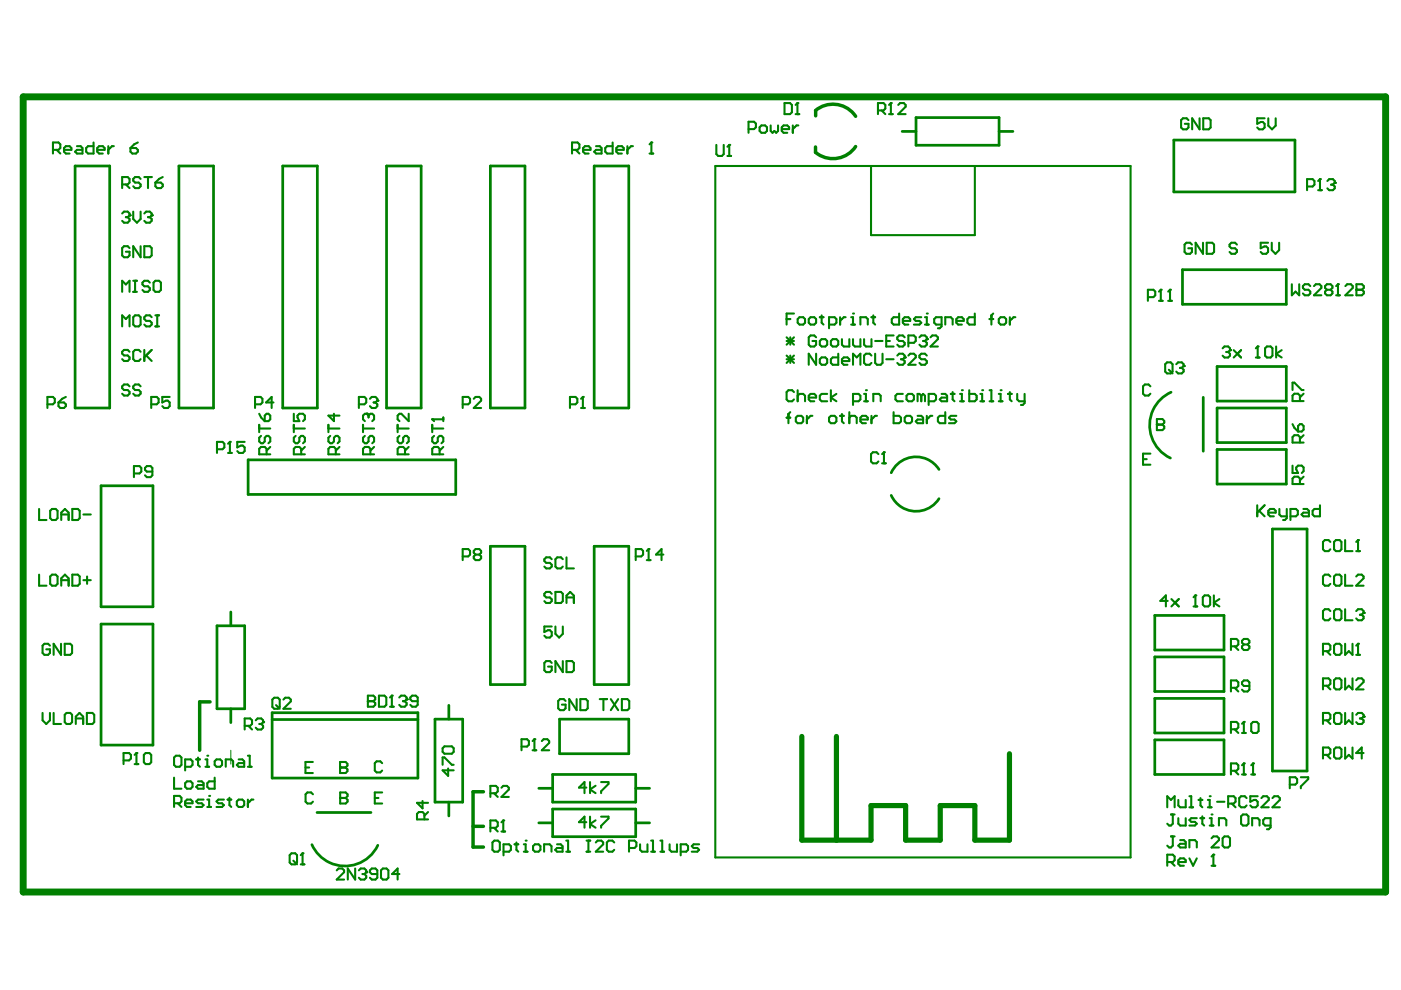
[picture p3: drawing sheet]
<svg xmlns="http://www.w3.org/2000/svg" width="297mm" height="210mm" viewBox="0 0 297 210" stroke-linecap="round" stroke-linejoin="round" font-family="sans-serif">
<path d="M4.9 20.5h288.9v168.6h-288.9z" fill="none" stroke="#008000" stroke-width="1.5"/>
<path d="M172.9 31.2v1.1M172.9 23.5v1.1M44.5 148.8h-2.2v10.3M100.3 175.2h2.2M102.5 167.9h-2.2v11.7h2.2" fill="none" stroke="#008000" stroke-width=".73"/>
<path d="M48.9 159.1v2.9" fill="none" stroke="#008000" stroke-width=".21"/>
<g fill="none" stroke="#008000" stroke-width=".58">
<path d="M15.9 35.2h7.4v51.3h-7.4zM37.9 35.2h7.4v51.3h-7.4zM59.9 35.2h7.4v51.3h-7.4zM82 35.2h7.3v51.3h-7.3zM104 35.2h7.3v51.3h-7.3zM126 35.2h7.3v51.3h-7.3zM191.3 27.9h2.9M194.2 24.9h17.6v5.9h-17.6zM211.8 27.9h3M248.9 29.7h25.7v11h-25.7zM250.7 57.2h22v7.3h-22zM258 77.7h14.7v7.3h-14.7z"/>
<path d="M52.6 97.5h44v7.3h-44zM255.1 84.2v11.5M258 86.5h14.7v7.3h-14.7zM258 95.3h14.7v7.3h-14.7zM21.4 103h11v25.7h-11zM104 115.8h7.3v29.3h-7.3zM126 115.8h7.3v29.3h-7.3zM269.8 112.2h7.3v51.3h-7.3zM21.4 132.3h11v25.7h-11zM46 132.7h5.9v17.6h-5.9zM48.9 129.8v2.9M244.8 130.5h14.7v7.3h-14.7z"/>
<path d="M244.8 139.3h14.7v7.3h-14.7zM48.9 150.3v2.9M57.7 151.1h30.9v13.9h-30.9zM57.7 152.6h30.9M92.2 152.5h5.9v17.6h-5.9zM95.2 149.5v3M118.6 152.5h14.7v7.3h-14.7zM244.8 148.1h14.7v7.3h-14.7zM244.8 156.9h14.7v7.3h-14.7zM67.2 172.3h11.5M95.2 170.1v2.9M114.2 174.5h3"/>
<path d="M114.2 167.1h3M117.2 164.2h17.6v5.9h-17.6zM117.2 171.5h17.6v5.9h-17.6zM134.8 174.5h2.9M134.8 167.1h2.9"/>
</g>
<path d="M151.7 35.2h88v146.6h-88zM184.7 35.2v14.7h22v-14.7M76.1 85.7h1.2l.4-.4v-.7l-.4-.4h-1.2v2.3M78.4 84.6l.4-.4h.8l.4 .4v.3" fill="none" stroke="#008000" stroke-width=".44"/>
<path d="M170 156.1v22h14.7v-7.3h7.3v7.3h7.3v-7.3h7.4v7.3h7.3v-18.3M177.3 156.1v22" fill="none" stroke="#008000" stroke-width="1.1"/>
<circle cx="80" cy="84.9" r=".22" fill="#008000"/>
<path d="M247 77.2l.4-.4h.8l.4 .4v1.6l-.4 .4h-.8l-.4-.4zM247.8 78.4l.8 .8M249.4 77.2l.4-.4h.8l.4 .4v.4M79.2 85.3h.4M79.6 85.3l.4 .4v.4l-.4 .4h-.8l-.4-.4M80 84.9l-.4 .4" fill="none" stroke="#008000" stroke-width=".44"/>
<circle cx="251" cy="77.6" r=".22" fill="#008000"/>
<path d="M250.2 78h.4M250.6 78l.4 .4v.4l-.4 .4h-.8l-.4-.4M251 77.6l-.4 .4M64.8 162.7h.7M66.3 161.6h-1.5v2.3h1.5M66.4 168.4l-.4-.4h-.8l-.4 .4v1.6l.4 .4h.8l.4-.4M72.1 161.6v2.3h1.2l.4-.4v-.4l-.4-.4h-1.2" fill="none" stroke="#008000" stroke-width=".44"/>
<circle cx="72.1" cy="162.7" r=".22" fill="#008000"/>
<path d="M72.1 161.6h1.2l.4 .3v.4l-.4 .4h-1.2M72.1 168v2.4h1.2l.4-.4v-.4l-.4-.4h-1.2" fill="none" stroke="#008000" stroke-width=".44"/>
<circle cx="72.1" cy="169.2" r=".22" fill="#008000"/>
<path d="M77 90.1v1.5M77 90.9h2.3M77.4 92.4l-.4 .4v.8l.4 .4h.3l.4-.4v-.8l.4-.4h.4l.4 .4v.8l-.4 .4M77.7 87.7h-.3l-.4 .4v.8l.4 .4M78.5 96.3v-1.1l-.4-.4h-.7l-.4 .4v1.1h2.3M79.3 94.8l-.8 .7M72.1 168h1.2l.4 .4v.4l-.4 .4h-1.2" fill="none" stroke="#008000" stroke-width=".44"/>
<circle cx="77.7" cy="87.7" r=".22" fill="#008000"/>
<g fill="none" stroke="#008000" stroke-width=".44">
<path d="M10.1 85.7h1.1l.4-.4v-.7l-.4-.4h-1.1v2.3M12.4 85.3h1.2l.4 .4v.4l-.4 .4h-.8l-.4-.4zM14 84.2l-.8 .4-.8 .7M32.1 85.7h1.1l.4-.4v-.7l-.4-.4h-1.1v2.3M36 84.2h-1.6v1.1l.8-.4h.4l.4 .4v.8l-.4 .4h-.8l-.4-.4M77.7 87.7l.4 .4M78.1 88.1v.4M78.1 88.1l.4-.4h.4l.4 .4v.8l-.4 .4M120.8 85.7h1.2l.4-.4v-.7l-.4-.4h-1.2v2.3M123.2 86.5h.8M123.6 84.2v2.3M243.9 81.9l-.4-.4h-.8l-.4 .4v1.6l.4 .4h.8l.4-.4"/>
<path d="M8.3 107.9v2.4h1.6M11 107.9h.8l.4 .4v1.6l-.4 .4h-.8l-.4-.4v-1.6zM13 110.3v-1.6l.8-.8 .8 .8v1.6M13 109.1h1.6M15.3 107.9h1.2l.4 .4v1.6l-.4 .4h-1.2zM17.7 109.1h1.5M10.6 136.9l-.4-.4h-.8l-.4 .4v1.6l.4 .3h.8l.4-.3v-.8h-.8M12.9 136.5v2.3l-1.5-2.3v2.3M13.7 136.5h1.2l.4 .4v1.6l-.4 .3h-1.2zM117 125.9l-.4-.4h-.8l-.4 .4v.4l.4 .4h.8l.4 .4v.4l-.4 .3h-.8l-.4-.3M117.8 125.5h1.1l.4 .4v1.6l-.4 .3h-1.1zM120.1 126.7h1.6"/>
<path d="M120.1 127.8v-1.5l.8-.8 .8 .8v1.5M57.7 148.3l.4-.4h.8l.4 .4v1.6l-.4 .4h-.8l-.4-.4zM58.5 149.5l.8 .8M60.1 148.3l.4-.4h.8l.4 .4v.4l-1.6 1.6h1.6M119.9 148.6l-.4-.4h-.8l-.4 .4v1.6l.4 .4h.8l.4-.4v-.8h-.8M122.3 148.2v2.4l-1.6-2.4v2.4M123 148.2h1.2l.4 .4v1.6l-.4 .4h-1.2zM81 161.8l-.4-.4h-.7l-.4 .4v1.6l.4 .4h.7l.4-.4M89.6 169.8v1.6l-1.2-1.2h2.4M90 173.7v-1.1l-.4-.4h-.8l-.4 .4v1.1h2.4M90.8 172.2l-.8 .8M104 168.2h1.1l.4-.4v-.8l-.4-.4h-1.1v2.4"/>
<path d="M104.7 168.2l.8 .8M106.3 167l.4-.4h.8l.4 .4v.4l-1.6 1.6h1.6"/>
</g>
<circle cx="123.6" cy="84.2" r=".22" fill="#008000"/>
<path d="M151.9 30.7v2l.4 .4h.8l.3-.4v-2M154.2 33.1h.8M154.6 30.7v2.4M123.6 84.2l-.4 .4M127.2 148.2h1.5M127.9 148.2v2.4M129.5 148.2l1.6 2.4M131.1 148.2l-1.6 2.4M131.8 148.2h1.2l.4 .4v1.6l-.4 .4h-1.2z" fill="none" stroke="#008000" stroke-width=".44"/>
<circle cx="154.6" cy="30.7" r=".22" fill="#008000"/>
<path d="M154.6 30.7l-.4 .4M158.7 27.4h1.2l.4-.4v-.8l-.4-.4h-1.2v2.4M161 27l.4-.4h.8l.4 .4v.8l-.4 .4h-.8l-.4-.4zM163.4 26.6v1.2l.4 .4 .4-.4 .4 .4 .4-.4v-1.2M165.7 27.4h1.6v-.4l-.4-.4h-.8l-.4 .4v.8l.4 .4h.8M168.1 26.6v1.6M169.3 26.6h-.4l-.8 .8M186.2 96.3l-.4-.4h-.7l-.4 .4v1.5l.4 .4h.7l.4-.4M187 98.2h.8M187.4 95.9v2.3" fill="none" stroke="#008000" stroke-width=".44"/>
<circle cx="187.4" cy="95.9" r=".22" fill="#008000"/>
<path d="M187.4 95.9l-.4 .4M247.6 127.4h-1.6l1.2-1.2v2.4M248.4 127l1.5 1.6M249.9 127l-1.5 1.6M253.1 128.6h.7M253.4 126.2v2.4M261 137h1.2l.3-.4v-.7l-.3-.4h-1.2v2.3M261.8 137l.7 .8M263.7 136.6l-.4-.3v-.4l.4-.4h.8l.4 .4v.4l-.4 .3M263.7 136.6l-.4 .4v.4l.4 .4h.8l.4-.4v-.4l-.4-.4M263.7 136.6h.8" fill="none" stroke="#008000" stroke-width=".44"/>
<circle cx="253.4" cy="126.2" r=".22" fill="#008000"/>
<path d="M245.3 88.9v2.3h1.2l.3-.4v-.4l-.3-.4h-1.2M253.4 126.2l-.3 .4M255.4 126.2h.8l.4 .4v1.6l-.4 .4h-.8l-.4-.4v-1.6zM257.4 126.2v2.4M258.5 127l-1.1 .8 1.1 .8" fill="none" stroke="#008000" stroke-width=".44"/>
<circle cx="245.3" cy="90" r=".22" fill="#008000"/>
<path d="M243.4 63h1.1l.4-.4v-.8l-.4-.4h-1.1v2.4M245.7 63.8h.8M246.1 61.4v2.4M245.3 88.9h1.2l.3 .3v.4l-.3 .4h-1.2" fill="none" stroke="#008000" stroke-width=".44"/>
<circle cx="246.1" cy="61.4" r=".22" fill="#008000"/>
<path d="M246.1 61.4l-.4 .4M247.7 63.8h.8M248.1 61.4v2.4" fill="none" stroke="#008000" stroke-width=".44"/>
<circle cx="248.1" cy="61.4" r=".22" fill="#008000"/>
<g fill="none" stroke="#008000" stroke-width=".44">
<path d="M252 25.5l-.4-.4h-.8l-.4 .4v1.5l.4 .4h.8l.4-.4v-.7h-.8M254.3 25.1v2.3l-1.5-2.3v2.3M255.1 25.1h1.2l.4 .4v1.5l-.4 .4h-1.2zM248.1 61.4l-.4 .4M280.5 138.1h1.2l.4-.4v-.8l-.4-.4h-1.2v2.3M281.3 138.1l.8 .7M283.2 136.5h.8l.4 .4v1.6l-.4 .3h-.8l-.4-.3v-1.6zM285.2 136.5v2.3l.8-.7 .8 .7v-2.3M287.5 138.8h.8M287.9 136.5v2.3M280.5 145.4h1.2l.4-.4v-.8l-.4-.4h-1.2v2.4M281.3 145.4l.8 .8"/>
<path d="M283.2 143.8h.8l.4 .4v1.6l-.4 .4h-.8l-.4-.4v-1.6zM285.2 143.8v2.4l.8-.8 .8 .8v-2.4M287.5 144.2l.4-.4h.8l.4 .4v.4l-1.6 1.6h1.6M273.5 166.4h1.1l.4-.4v-.8l-.4-.4h-1.1v2.3M275.8 164.8h1.6v.4l-1.6 1.5v.4"/>
</g>
<circle cx="287.9" cy="136.5" r=".22" fill="#008000"/>
<path d="M282.1 114.9l-.4-.4h-.8l-.4 .4v1.6l.4 .4h.8l.4-.4M283.2 114.5h.8l.4 .4v1.6l-.4 .4h-.8l-.4-.4v-1.6zM285.2 114.5v2.4h1.6M287.5 116.9h.8M287.9 114.5v2.4M287.9 136.5l-.4 .4" fill="none" stroke="#008000" stroke-width=".44"/>
<circle cx="287.9" cy="114.5" r=".22" fill="#008000"/>
<g fill="none" stroke="#008000" stroke-width=".44">
<path d="M273.9 60.3v2.3l.8-.8 .8 .8v-2.3M277.8 60.7l-.4-.4h-.8l-.4 .4v.3l.4 .4h.8l.4 .4v.4l-.4 .4h-.8l-.4-.4M278.6 60.7l.4-.4h.8l.4 .4v.3l-1.6 1.6h1.6M281.3 61.4l-.4-.4v-.3l.4-.4h.8l.4 .4v.3l-.4 .4M281.3 61.4h.8M281.3 61.4l-.4 .4v.4l.4 .4h.8l.4-.4v-.4l-.4-.4M283.3 62.6h.8M283.7 60.3v2.3M266.6 107.1v2.4M266.9 108.3l1.2 1.2M268.1 107.1l-1.5 1.6M268.9 108.7h1.6v-.4l-.4-.4h-.8l-.4 .4v.8l.4 .4h.8"/>
<path d="M271.3 107.9v1.2l.3 .4h1.2M272.8 107.9v2l-.4 .4h-.4M273.6 109.5h1.2l.4-.4v-.8l-.4-.4h-1.2v2.4M276.3 107.9h.8l.4 .4v1.2h-1.2l-.4-.4 .4-.4h1.2M279.9 107.1v2.4h-1.2l-.4-.4v-.8l.4-.4h1.2M287.9 114.5l-.4 .4"/>
</g>
<circle cx="283.7" cy="60.3" r=".22" fill="#008000"/>
<path d="M283.7 60.3l-.4 .4M285.2 60.7l.4-.4h.8l.4 .4v.3l-1.6 1.6h1.6M287.6 60.3v2.3h1.2l.4-.4v-.4l-.4-.4h-1.2" fill="none" stroke="#008000" stroke-width=".44"/>
<circle cx="287.6" cy="61.4" r=".22" fill="#008000"/>
<path d="M277.1 39.5h1.2l.4-.3v-.8l-.4-.4h-1.2v2.3M279.9 38v2.3M279.5 40.3h.8M287.6 60.3h1.2l.4 .4v.3l-.4 .4h-1.2" fill="none" stroke="#008000" stroke-width=".44"/>
<circle cx="279.9" cy="38" r=".22" fill="#008000"/>
<path d="M279.9 38l-.4 .4M281.4 38.4l.4-.4h.8l.4 .4v.4" fill="none" stroke="#008000" stroke-width=".44"/>
<circle cx="283" cy="38.8" r=".22" fill="#008000"/>
<g fill="none" stroke="#008000" stroke-width=".44">
<path d="M268.1 25.1h-1.5v1.2l.7-.4h.4l.4 .4v.7l-.4 .4h-.8l-.3-.4M268.9 25.1v1.5l.8 .8 .8-.8v-1.5M282.2 39.2h.4M282.6 39.2l.4 .3v.4l-.4 .4h-.8l-.4-.4M283 38.8l-.4 .4M8.3 121.8v2.4h1.6M11 121.8h.8l.4 .4v1.6l-.4 .4h-.8l-.4-.4v-1.6zM13 124.2v-1.6l.8-.8 .8 .8v1.6M13 123h1.6M15.3 121.8h1.2l.4 .4v1.6l-.4 .4h-1.2zM17.7 123h1.5M18.5 122.2v1.6"/>
<path d="M9 151.2v1.5l.8 .8 .8-.8v-1.5M11.4 151.2v2.3h1.5M14.1 151.2h.8l.4 .3v1.6l-.4 .4h-.8l-.4-.4v-1.6zM16.1 153.5v-1.6l.8-.7 .7 .7v1.6M16.1 152.3h1.5M18.4 151.2h1.2l.4 .3v1.6l-.4 .4h-1.2zM37.3 160.2h.8l.4 .4v1.6l-.4 .4h-.8l-.4-.4v-1.6zM39.3 162.6h1.1l.4-.4v-.8l-.4-.4h-1.1v2.4M41.6 161h.8M42 160.6v1.6l.4 .4M43.6 162.6h.7M43.6 161h.3v1.6"/>
</g>
<circle cx="43.9" cy="160.2" r=".22" fill="#008000"/>
<g fill="none" stroke="#008000" stroke-width=".44">
<path d="M36.9 164.9v2.3h1.6M36.9 170.3h1.2l.4-.4v-.8l-.4-.3h-1.2v2.3M37.7 170.3l.8 .8M39.3 166.1l.3-.4h.8l.4 .4v.7l-.4 .4h-.8l-.3-.4zM39.3 170.3h1.5v-.4l-.4-.4h-.8l-.3 .4v.8l.3 .4h.8M42 165.7h.8l.4 .4v1.1h-1.2l-.4-.4 .4-.4h1.2M43.2 169.5h-1.2l-.4 .4 .4 .4h.8l.4 .4-.4 .4h-1.2M43.9 171.1h.8M43.9 169.5h.4v1.6M45.5 161.4l.4-.4h.8l.4 .4v.8l-.4 .4h-.8l-.4-.4zM45.5 164.9v2.3h-1.2l-.4-.4v-.7l.4-.4h1.2M47.9 162.6v-1.6h1.1l.4 .4v1.2"/>
<path d="M50.6 161h.8l.4 .4v1.2h-1.2l-.4-.4 .4-.4h1.2M52.6 162.6h.7M52.6 160.2h.3v2.4"/>
</g>
<circle cx="44.3" cy="168.8" r=".22" fill="#008000"/>
<path d="M46 95.3h1.2l.4-.4v-.8l-.4-.4h-1.2v2.3M48.4 96h.7M48.7 93.7v2.3M47.5 169.5h-1.2l-.4 .4 .4 .4h.8l.4 .4-.4 .4h-1.2M48.3 169.5h.7M48.6 169.1v1.6l.4 .4M50.2 169.9l.4-.4h.8l.4 .4v.8l-.4 .4h-.8l-.4-.4zM52.6 169.5v1.6M53.7 169.5h-.4l-.7 .8" fill="none" stroke="#008000" stroke-width=".44"/>
<circle cx="48.7" cy="93.7" r=".22" fill="#008000"/>
<path d="M48.7 93.7l-.3 .4M51.9 93.7h-1.6v1.2l.8-.4h.4l.4 .4v.7l-.4 .4h-.8l-.4-.4M61.4 181.3l.4-.4h.8l.4 .4v1.6l-.4 .4h-.8l-.4-.4zM62.2 182.5l.8 .8M63.8 183.3h.7M64.1 180.9v2.4" fill="none" stroke="#008000" stroke-width=".44"/>
<circle cx="64.1" cy="180.9" r=".22" fill="#008000"/>
<g fill="none" stroke="#008000" stroke-width=".44">
<path d="M62.3 90.9h2.3M62.3 87.7v1.6h1.2l-.4-.8v-.4l.4-.4h.7l.4 .4v.8l-.4 .4M62.3 90.1v1.5M62.7 92.4l-.4 .4v.8l.4 .4h.4l.4-.4v-.8l.4-.4h.3l.4 .4v.8l-.4 .4M63.9 96.3v-1.1l-.4-.4h-.8l-.4 .4v1.1h2.3M64.6 94.8l-.7 .7M69.6 90.1v1.5M69.6 90.9h2.4M70 92.4l-.4 .4v.8l.4 .4h.4l.4-.4v-.8l.4-.4h.4l.4 .4v.8l-.4 .4M70.8 87.7v1.6l-1.2-1.2h2.4M71.2 96.3v-1.1l-.4-.4h-.8l-.4 .4v1.1h2.4M72 94.8l-.8 .7"/>
<path d="M84.3 90.9h2.4M84.3 90.1v1.5M84.7 92.4l-.4 .4v.8l.4 .4h.4l.4-.4v-.8l.4-.4h.4l.4 .4v.8l-.4 .4M85.9 96.3v-1.1l-.4-.4h-.8l-.4 .4v1.1h2.4M86.7 87.7v1.6l-1.6-1.6h-.4l-.4 .4v.8l.4 .4M86.7 94.8l-.8 .7M91.6 90.9h2.4M91.6 90.1v1.5M91.6 88.9h2.4M92 92.4l-.4 .4v.8l.4 .4h.4l.4-.4v-.8l.4-.4h.4l.4 .4v.8l-.4 .4M93.2 96.3v-1.1l-.4-.4h-.8l-.4 .4v1.1h2.4M94 94.8l-.8 .7"/>
<path d="M94 88.5v.8M93.8 158.6l.4-.4h1.6l.4 .4v.8l-.4 .4h-1.6l-.4-.4zM79.5 169.2h.7M81 168h-1.5v2.4h1.5M93.8 162.2v-1.6h.4l1.6 1.6h.4M95 162.9v1.6l-1.2-1.2h2.4M64.1 180.9l-.3 .4"/>
</g>
<circle cx="91.6" cy="88.9" r=".22" fill="#008000"/>
<path d="M91.6 88.9l.4 .4M104 175.5h1.1l.4-.4v-.8l-.4-.3h-1.1v2.3M104.7 175.5l.8 .8M106.3 176.3h.8M106.7 174v2.3" fill="none" stroke="#008000" stroke-width=".44"/>
<circle cx="106.7" cy="174" r=".22" fill="#008000"/>
<path d="M110.6 158.3h1.1l.4-.4v-.8l-.4-.4h-1.1v2.4M112.9 159.1h.8M113.3 156.7v2.4M106.7 174l-.4 .3" fill="none" stroke="#008000" stroke-width=".44"/>
<circle cx="113.3" cy="156.7" r=".22" fill="#008000"/>
<path d="M134.8 118h1.2l.3-.4v-.8l-.3-.4h-1.2v2.4M137.1 118.8h.8M137.5 116.4v2.4M117 132.8h-1.6v1.2l.8-.4h.4l.4 .4v.8l-.4 .4h-.8l-.4-.4M117.8 132.8v1.6l.7 .8 .8-.8v-1.6M113.3 156.7l-.4 .4M114.9 157.1l.4-.4h.7l.4 .4v.4l-1.5 1.6h1.5M117 140.6l-.4-.4h-.8l-.4 .4v1.5l.4 .4h.8l.4-.4v-.8h-.8M119.3 140.2v2.3l-1.5-2.3v2.3M120.1 140.2h1.2l.4 .4v1.5l-.4 .4h-1.2z" fill="none" stroke="#008000" stroke-width=".44"/>
<circle cx="137.5" cy="116.4" r=".22" fill="#008000"/>
<path d="M166.3 21.9h1.2l.4 .3v1.6l-.4 .4h-1.2zM168.7 24.2h.8M169.1 21.9v2.3M137.5 116.4l-.4 .4M140.7 117.6h-1.6l1.2-1.2v2.4" fill="none" stroke="#008000" stroke-width=".44"/>
<circle cx="169.1" cy="21.9" r=".22" fill="#008000"/>
<path d="M169.1 21.9l-.4 .3M186.1 23.4h1.2l.4-.4v-.8l-.4-.3h-1.2v2.3M186.9 23.4l.8 .8M188.5 24.2h.8M188.9 21.9v2.3" fill="none" stroke="#008000" stroke-width=".44"/>
<circle cx="188.9" cy="21.9" r=".22" fill="#008000"/>
<g fill="none" stroke="#008000" stroke-width=".44">
<path d="M188.9 21.9l-.4 .3M190.4 22.2l.4-.3h.8l.4 .3v.4l-1.6 1.6h1.6M252.7 51.9l-.4-.4h-.8l-.4 .4v1.5l.4 .4h.8l.4-.4v-.8h-.8M255.1 51.5v2.3l-1.6-2.3v2.3M255.8 51.5h1.2l.4 .4v1.5l-.4 .4h-1.2zM262.3 51.9l-.4-.4h-.8l-.4 .4v.3l.4 .4h.8l.4 .4v.4l-.4 .4h-.8l-.4-.4M261 145.8h1.2l.3-.4v-.7l-.3-.4h-1.2v2.3M261.8 145.8l.7 .8M264.9 145.4h-1.2l-.4-.4v-.3l.4-.4h.8l.4 .4v1.5l-.4 .4h-.8l-.4-.4M280.5 152.7h1.2l.4-.4v-.8l-.4-.3h-1.2v2.3M281.3 152.7l.8 .8M283.2 151.2h.8l.4 .3v1.6l-.4 .4h-.8l-.4-.4v-1.6z"/>
<path d="M285.2 151.2v2.3l.8-.8 .8 .8v-2.3M287.5 151.5l.4-.3h.8l.4 .3v.4"/>
</g>
<circle cx="289.1" cy="151.9" r=".22" fill="#008000"/>
<path d="M282.1 129.6l-.4-.4h-.8l-.4 .4v1.5l.4 .4h.8l.4-.4M283.2 129.2h.8l.4 .4v1.5l-.4 .4h-.8l-.4-.4v-1.5zM285.2 129.2v2.3h1.6M287.5 129.6l.4-.4h.8l.4 .4v.3M283.2 158.5h.8l.4 .4v1.5l-.4 .4h-.8l-.4-.4v-1.5zM285.2 158.5v2.3l.8-.7 .8 .7v-2.3M288.3 152.3h.4M288.7 152.3l.4 .4v.4l-.4 .4h-.8l-.4-.4M289.1 151.9l-.4 .4M289.1 159.7h-1.6l1.2-1.2v2.3M280.5 160.1h1.2l.4-.4v-.8l-.4-.4h-1.2v2.3M281.3 160.1l.8 .7" fill="none" stroke="#008000" stroke-width=".44"/>
<circle cx="289.1" cy="129.9" r=".22" fill="#008000"/>
<g fill="none" stroke="#008000" stroke-width=".44">
<path d="M11.2 31.8h1.2l.4-.4v-.8l-.4-.4h-1.2v2.4M12 31.8l.8 .8M13.6 31.8h1.5v-.4l-.4-.4h-.7l-.4 .4v.8l.4 .4h.7M16.3 31h.8l.4 .4v1.2h-1.2l-.4-.4 .4-.4h1.2M19.8 30.2v2.4h-1.1l-.4-.4v-.8l.4-.4h1.1M20.6 31.8h1.6v-.4l-.4-.4h-.8l-.4 .4v.8l.4 .4h.8M23 31v1.6M24.1 31h-.4l-.7 .8M27.7 31.4h1.1l.4 .4v.4l-.4 .4h-.7l-.4-.4zM29.2 30.2l-.8 .4-.7 .8M268.9 51.5h-1.6v1.1l.8-.4h.4l.4 .4v.8l-.4 .4h-.8l-.4-.4M269.6 51.5v1.5l.8 .8 .8-.8v-1.5"/>
<path d="M274 82.7v-1.6h.4l1.6 1.6h.4M274 98.7v1.6h1.2l-.4-.8v-.4l.4-.4h.8l.4 .4v.8l-.4 .4M274 89.9l.4 .8 .8 .8M275.2 90.3l.4-.4h.4l.4 .4v.8l-.4 .4h-.8zM275.6 85v-1.1l-.4-.4h-.8l-.4 .4v1.1h2.4M275.6 93.8v-1.1l-.4-.4h-.8l-.4 .4v1.1h2.4M276.4 83.5l-.8 .8M276.4 92.3l-.8 .8M275.6 102.6v-1.1l-.4-.4h-.8l-.4 .4v1.1h2.4M276.4 101.1l-.8 .8M282.1 122.2l-.4-.4h-.8l-.4 .4v1.6l.4 .4h.8l.4-.4M283.2 121.8h.8l.4 .4v1.6l-.4 .4h-.8l-.4-.4v-1.6z"/>
<path d="M285.2 121.8v2.4h1.6M287.5 122.2l.4-.4h.8l.4 .4v.4l-1.6 1.6h1.6M288.3 130.3h.4M288.7 130.3l.4 .4v.4l-.4 .4h-.8l-.4-.4M289.1 129.9l-.4 .4M71.4 184.5l.4-.4h.8l.4 .4v.4l-1.6 1.6h1.6M75.3 184.1v2.4l-1.6-2.4v2.4M76.1 184.5l.4-.4h.8l.4 .4v.4"/>
</g>
<circle cx="77.7" cy="184.9" r=".22" fill="#008000"/>
<path d="M28.9 159.7v2.3M26.2 161.2h1.2l.4-.4v-.7l-.4-.4h-1.2v2.3M28.5 162h.8M76.9 185.3h.4M77.3 185.3l.4 .4v.4l-.4 .4h-.8l-.4-.4M77.7 184.9l-.4 .4M80 185.3h-1.2l-.4-.4v-.4l.4-.4h.8l.4 .4v1.6l-.4 .4h-.8l-.4-.4M81.2 184.1h.8l.3 .4v1.6l-.3 .4h-.8l-.4-.4v-1.6zM84.7 185.3h-1.6l1.2-1.2v2.4" fill="none" stroke="#008000" stroke-width=".44"/>
<circle cx="28.9" cy="159.7" r=".22" fill="#008000"/>
<path d="M28.9 159.7l-.4 .4M78 147.5v2.3h1.2l.4-.4v-.3l-.4-.4h-1.2M30.5 160.1l.4-.4h.8l.4 .4v1.5l-.4 .4h-.8l-.4-.4z" fill="none" stroke="#008000" stroke-width=".44"/>
<circle cx="78" cy="148.7" r=".22" fill="#008000"/>
<path d="M78 147.5h1.2l.4 .4v.4l-.4 .4h-1.2M80.3 147.5h1.2l.4 .4v1.5l-.4 .4h-1.2zM82.7 149.8h.8M83.1 147.5v2.3" fill="none" stroke="#008000" stroke-width=".44"/>
<circle cx="83.1" cy="147.5" r=".22" fill="#008000"/>
<path d="M83.1 147.5l-.4 .4M84.6 147.9l.4-.4h.8l.4 .4v.4" fill="none" stroke="#008000" stroke-width=".44"/>
<circle cx="86.2" cy="148.3" r=".22" fill="#008000"/>
<g fill="none" stroke="#008000" stroke-width=".44">
<path d="M25.9 39.1h1.2l.4-.4v-.8l-.4-.4h-1.2v2.4M26.7 39.1l.8 .8M29.8 37.9l-.4-.4h-.8l-.4 .4v.4l.4 .4h.8l.4 .4v.4l-.4 .4h-.8l-.4-.4M30.6 37.5h1.6M31.4 37.5v2.4M32.9 38.7h1.2l.4 .4v.4l-.4 .4h-.8l-.4-.4zM34.5 37.5l-.8 .4-.8 .8M121.3 31.8h1.2l.3-.4v-.8l-.3-.4h-1.2v2.4M122.1 31.8l.7 .8M123.6 31.8h1.6v-.4l-.4-.4h-.8l-.4 .4v.8l.4 .4h.8M126.4 31h.8l.3 .4v1.2h-1.1l-.4-.4 .4-.4h1.1M129.9 30.2v2.4h-1.2l-.4-.4v-.8l.4-.4h1.2"/>
<path d="M130.7 31.8h1.5v-.4l-.4-.4h-.7l-.4 .4v.8l.4 .4h.7M133 31v1.6M134.2 31h-.4l-.8 .8M137.7 32.6h.8M138.1 30.2v2.4M28.2 59.5h.8M28.6 59.5v2.4M31.8 59.9l-.4-.4h-.8l-.4 .4v.4l.4 .4h.8l.4 .4v.4l-.4 .4h-.8l-.4-.4M32.9 59.5h.8l.4 .4v1.6l-.4 .4h-.8l-.3-.4v-1.6zM25.9 61.9v-2.4l.8 .8 .8-.8v2.4M25.9 69.2v-2.3l.8 .7 .8-.7v2.3M28.2 61.9h.8"/>
<path d="M28.6 66.9h.8l.4 .4v1.5l-.4 .4h-.8l-.4-.4v-1.5zM32.2 67.3l-.4-.4h-.8l-.4 .4v.3l.4 .4h.8l.4 .4v.4l-.4 .4h-.8l-.4-.4M32.9 66.9h.8M32.9 69.2h.8M33.3 66.9v2.3M54.1 85.7h1.1l.4-.4v-.7l-.4-.4h-1.1v2.3M58 85.3h-1.6l1.2-1.1v2.3M98.1 85.7h1.2l.4-.4v-.7l-.4-.4h-1.2v2.3M100.4 84.6l.4-.4h.8l.4 .4v.3l-1.6 1.6h1.6M117 118.6l-.4-.4h-.8l-.4 .4v.4l.4 .3h.8l.4 .4v.4l-.4 .4h-.8l-.4-.4M119.3 118.6l-.4-.4h-.7l-.4 .4v1.5l.4 .4h.7l.4-.4M120.1 118.2v2.3h1.6"/>
<path d="M85.4 148.7h.4M85.8 148.7l.4 .4v.3l-.4 .4h-.8l-.4-.4M86.2 148.3l-.4 .4M88.6 148.7h-1.2l-.4-.4v-.4l.4-.4h.8l.4 .4v1.5l-.4 .4h-.8l-.4-.4M124.3 167h-1.6l1.2-1.2v2.4M124.3 174.3h-1.6l1.2-1.2v2.4M125.1 165.8v2.4M125.1 173.1v2.4M126.3 173.9l-1.2 .8 1.2 .8M126.3 166.6l-1.2 .8 1.2 .8M127.4 173.1h1.6v.4l-1.6 1.6v.4M127.4 165.8h1.6v.4l-1.6 1.6v.4"/>
</g>
<circle cx="138.1" cy="30.2" r=".22" fill="#008000"/>
<path d="M138.1 30.2l-.4 .4M261 154.6h1.2l.3-.4v-.7l-.3-.4h-1.2v2.3M261.8 154.6l.7 .8M263.3 155.4h.8M263.7 153.1v2.3" fill="none" stroke="#008000" stroke-width=".44"/>
<circle cx="263.7" cy="153.1" r=".22" fill="#008000"/>
<path d="M259.2 73.8l.4-.3h.8l.4 .3v.4M242.3 97.4h.8M243.9 96.2h-1.6v2.3h1.6M263.7 153.1l-.4 .4M265.3 153.5l.4-.4h.8l.3 .4v1.5l-.3 .4h-.8l-.4-.4z" fill="none" stroke="#008000" stroke-width=".44"/>
<circle cx="260.8" cy="74.2" r=".22" fill="#008000"/>
<path d="M260 74.6h.4M260.4 74.6l.4 .4v.4l-.4 .4h-.8l-.4-.4M260.8 74.2l-.4 .4M261.6 74.2l1.5 1.6M263.1 74.2l-1.5 1.6M266.3 75.8h.7M266.7 73.5v2.3" fill="none" stroke="#008000" stroke-width=".44"/>
<circle cx="266.7" cy="73.5" r=".22" fill="#008000"/>
<path d="M266.7 73.5l-.4 .3M268.6 73.5h.8l.4 .3v1.6l-.4 .4h-.8l-.4-.4v-1.6zM270.6 73.5v2.3M271.7 74.2l-1.1 .8 1.1 .8M51.9 153.9h1.1l.4-.4v-.8l-.4-.4h-1.1v2.4M52.7 153.9l.7 .8M54.2 152.7l.4-.4h.8l.4 .4v.4" fill="none" stroke="#008000" stroke-width=".44"/>
<circle cx="55.8" cy="153.1" r=".22" fill="#008000"/>
<g fill="none" stroke="#008000" stroke-width=".44">
<path d="M25.9 45.3l.4-.4h.8l.4 .4v.4M27.5 74.6l-.4-.4h-.8l-.4 .4v.4l.4 .4h.8l.4 .4v.3l-.4 .4h-.8l-.4-.4M29.8 74.6l-.4-.4h-.8l-.4 .4v1.5l.4 .4h.8l.4-.4M30.6 74.2v2.3M31 75.4l1.2 1.1M32.2 74.2l-1.6 1.6M27.5 81.9l-.4-.4h-.8l-.4 .4v.4l.4 .4h.8l.4 .4v.4l-.4 .4h-.8l-.4-.4M29.8 81.9l-.4-.4h-.8l-.4 .4v.4l.4 .4h.8l.4 .4v.4l-.4 .4h-.8l-.4-.4M32.3 100h-1.2l-.4-.4v-.4l.4-.4h.8l.4 .4v1.6l-.4 .4h-.8l-.4-.4M28.4 100.4h1.2l.4-.4v-.8l-.4-.4h-1.2v2.4M98.1 118h1.2l.4-.4v-.8l-.4-.4h-1.2v2.4M100.8 117.6l-.4-.4v-.4l.4-.4h.8l.4 .4v.4l-.4 .4"/>
<path d="M100.8 117.6l-.4 .4v.4l.4 .4h.8l.4-.4v-.4l-.4-.4M100.8 117.6h.8M55 153.5h.4M55.4 153.5l.4 .4v.4l-.4 .4h-.8l-.4-.4M55.8 153.1l-.4 .4"/>
</g>
<circle cx="27.5" cy="45.7" r=".22" fill="#008000"/>
<path d="M26.7 46h.4M27.1 46l.4 .4v.4l-.4 .4h-.8l-.4-.4M27.5 45.7l-.4 .3M28.2 44.9v1.5l.8 .8 .8-.8v-1.5M30.6 45.3l.4-.4h.8l.4 .4v.4" fill="none" stroke="#008000" stroke-width=".44"/>
<circle cx="32.2" cy="45.7" r=".22" fill="#008000"/>
<path d="M27.5 52.6l-.4-.4h-.8l-.4 .4v1.6l.4 .3h.8l.4-.3v-.8h-.8M29.8 52.2v2.3l-1.6-2.3v2.3M30.6 52.2h1.2l.4 .4v1.6l-.4 .3h-1.2zM31.4 46h.4M31.8 46l.4 .4v.4l-.4 .4h-.8l-.4-.4M32.2 45.7l-.4 .3M261 163.4h1.2l.3-.4v-.7l-.3-.4h-1.2v2.3M261.8 163.4l.7 .8M263.3 164.2h.8M263.7 161.9v2.3" fill="none" stroke="#008000" stroke-width=".44"/>
<circle cx="263.7" cy="161.9" r=".22" fill="#008000"/>
<path d="M263.7 161.9l-.4 .4M265.3 164.2h.8M265.7 161.9v2.3" fill="none" stroke="#008000" stroke-width=".44"/>
<circle cx="265.7" cy="161.9" r=".22" fill="#008000"/>
<path d="M247.5 171.2v-2.4l.8 .8 .7-.8v2.4M249.8 169.6v1.2l.4 .4h1.2v-1.6M252.2 171.2h.8M252.2 168.8h.4v2.4M254.1 169.6h.8M254.5 169.2v1.6l.4 .4M256.1 171.2h.8M256.1 169.6h.4v1.6M265.7 161.9l-.4 .4" fill="none" stroke="#008000" stroke-width=".44"/>
<circle cx="256.5" cy="168.8" r=".22" fill="#008000"/>
<g fill="none" stroke="#008000" stroke-width=".44">
<path d="M248.3 172.7h.7M248.7 172.7v1.9l-.4 .4h-.4l-.4-.4M249.8 173.5v1.1l.4 .4h1.2v-1.5M253.7 173.5h-1.1l-.4 .4 .4 .4h.7l.4 .3-.4 .4h-1.1M254.5 173.5h.8M254.9 173.1v1.5l.4 .4M256.5 175h.8M256.5 173.5h.4v1.5M258 170h1.6M260.4 170.4h1.2l.4-.4v-.8l-.4-.4h-1.2v2.4M261.2 170.4l.8 .8M264.3 169.2l-.4-.4h-.8l-.4 .4v1.6l.4 .4h.8l.4-.4"/>
<path d="M266.7 168.8h-1.6v1.2l.8-.4h.4l.4 .4v.8l-.4 .4h-.8l-.4-.4M267.4 169.2l.4-.4h.8l.4 .4v.4l-1.6 1.6h1.6M269.8 169.2l.4-.4h.8l.3 .4v.4l-1.5 1.6h1.5"/>
</g>
<circle cx="256.9" cy="172.7" r=".22" fill="#008000"/>
<g fill="none" stroke="#008000" stroke-width=".44">
<path d="M248.3 177.3h.7M248.7 177.3v2l-.4 .4h-.4l-.4-.4M250.2 178.1h.8l.4 .4v1.2h-1.2l-.4-.4 .4-.4h1.2M252.2 179.7v-1.6h1.1l.4 .4v1.2M256.9 177.7l.4-.4h.7l.4 .4v.4l-1.5 1.6h1.5M258.4 175v-1.5h1.2l.4 .4v1.1M259.6 177.3h.8l.4 .4v1.6l-.4 .4h-.8l-.4-.4v-1.6zM263.5 172.7h.8l.4 .4v1.5l-.4 .4h-.8l-.4-.4v-1.5zM265.5 175v-1.5h1.2l.3 .4v1.1M269.4 175h-1.2l-.4-.4v-.7l.4-.4h1.2v1.9l-.4 .4h-.4M247.5 182.8h1.2l.3-.4v-.8l-.3-.4h-1.2v2.4M248.3 182.8l.7 .8"/>
<path d="M249.8 182.8h1.6v-.4l-.4-.4h-.8l-.4 .4v.8l.4 .4h.8M252.2 182l.8 1.6 .7-1.6M256.9 183.6h.8M257.3 181.2v2.4"/>
</g>
<circle cx="257.3" cy="181.2" r=".22" fill="#008000"/>
<g fill="none" stroke="#008000" stroke-width=".44">
<path d="M55 90.1v1.5M55 90.9h2.3M55 87.7l.3 .8 .8 .8M55.3 92.4l-.3 .4v.8l.3 .4h.4l.4-.4v-.8l.4-.4h.4l.4 .4v.8l-.4 .4M56.1 88.1l.4-.4h.4l.4 .4v.8l-.4 .4h-.8zM56.5 96.3v-1.1l-.4-.4h-.8l-.3 .4v1.1h2.3M57.3 94.8l-.8 .7M104.4 178.6l.4-.4h.8l.4 .4v1.6l-.4 .4h-.8l-.4-.4zM109.1 179h.8M109.5 178.6v1.6l.4 .4M111.1 179h.3v1.6M106.8 180.6h1.1l.4-.4v-.8l-.4-.4h-1.1v2.4"/>
<path d="M111.1 180.6h.7M257.3 181.2l-.4 .4"/>
</g>
<circle cx="111.4" cy="178.2" r=".22" fill="#008000"/>
<g fill="none" stroke="#008000" stroke-width=".44">
<path d="M166.8 67.6h.8M168.3 66.5h-1.5v2.3M169.1 67.6l.4-.3h.8l.4 .3v.8l-.4 .4h-.8l-.4-.4zM171.5 67.6l.4-.3h.7l.4 .3v.8l-.4 .4h-.7l-.4-.4zM173.8 67.3h.8M174.2 66.9v1.5l.4 .4M175.8 68.8h1.1l.4-.4v-.8l-.4-.3h-1.1v2.3M178.1 67.3v1.5M179.3 67.3h-.4l-.8 .7M180.5 68.8h.7M180.5 67.3h.4v1.5M113 179.4l.4-.4h.8l.4 .4v.8l-.4 .4h-.8l-.4-.4z"/>
<path d="M118.1 179h.8l.4 .4v1.2h-1.2l-.4-.4 .4-.4h1.2M120.1 178.2h.3v2.4M124.4 178.2h.7M124.8 178.2v2.4M126.3 178.6l.4-.4h.8l.4 .4v.4l-1.6 1.6h1.6M130.2 178.6l-.4-.4h-.7l-.4 .4v1.6l.4 .4h.7l.4-.4M133.4 179.8h1.1l.4-.4v-.8l-.4-.4h-1.1v2.4M135.7 179v1.2l.4 .4h1.2v-1.6M138.1 178.2h.3v2.4M140 178.2h.4v2.4M142 179v1.2l.4 .4h1.1v-1.6M148.2 179h-1.1l-.4 .4 .4 .4h.7l.4 .4-.4 .4h-1.1"/>
<path d="M115.4 180.6v-1.6h1.1l.4 .4v1.2M120.1 180.6h.7M124.4 180.6h.7M138.1 180.6h.7M140 180.6h.8M144.3 180.6h1.2l.4-.4v-.8l-.4-.4h-1.2v2.4"/>
</g>
<circle cx="180.9" cy="66.5" r=".22" fill="#008000"/>
<path d="M182.4 68.8v-1.5h1.2l.4 .3v1.2M184.8 67.3h.7M185.2 66.9v1.5l.3 .4M190.6 66.5v2.3h-1.1l-.4-.4v-.8l.4-.3h1.1M191.4 68h1.6v-.4l-.4-.3h-.8l-.4 .3v.8l.4 .4h.8M195.3 67.3h-1.1l-.4 .3 .4 .4h.7l.4 .4-.4 .4h-1.1M196.1 67.3h.4v1.5M196.1 68.8h.8" fill="none" stroke="#008000" stroke-width=".44"/>
<circle cx="196.5" cy="66.5" r=".22" fill="#008000"/>
<g fill="none" stroke="#008000" stroke-width=".44">
<path d="M166.8 71.5l1.5 1.6M166.8 72.3h1.5M167.6 71.5v1.6M168.3 71.5l-1.5 1.6M173 71.5l-.4-.4h-.7l-.4 .4v1.6l.4 .4h.7l.4-.4v-.8h-.8M173.8 72.3l.4-.4h.8l.4 .4v.8l-.4 .4h-.8l-.4-.4zM176.2 72.3l.4-.4h.7l.4 .4v.8l-.4 .4h-.7l-.4-.4zM178.5 71.9v1.2l.4 .4h1.2v-1.6M180.9 71.9v1.2l.3 .4h1.2v-1.6M183.2 71.9v1.2l.4 .4h1.2v-1.6M185.5 72.3h1.6M187.9 72.3h.8"/>
<path d="M189.5 71.1h-1.6v2.4h1.6M191.8 71.5l-.4-.4h-.8l-.4 .4v.4l.4 .4h.8l.4 .4v.4l-.4 .4h-.8l-.4-.4M192.6 72.7h1.2l.4-.4v-.8l-.4-.4h-1.2v2.4M194.9 71.5l.4-.4h.8l.4 .4v.4M199.6 68.8h-1.1l-.4-.4v-.8l.4-.3h1.1v1.9l-.4 .4h-.4M200.4 68.8v-1.5h1.2l.4 .3v1.2M202.8 68h1.5v-.4l-.4-.3h-.7l-.4 .3v.8l.4 .4h.7M206.7 66.5v2.3h-1.2l-.4-.4v-.8l.4-.3h1.2M209.8 67.6h.8M210.6 66.5l-.4 .4v1.9M211.8 67.6l.4-.3h.7l.4 .3v.8l-.4 .4h-.7l-.4-.4zM214.1 67.3v1.5"/>
<path d="M215.3 67.3h-.4l-.8 .7"/>
</g>
<circle cx="196.5" cy="71.9" r=".22" fill="#008000"/>
<g fill="none" stroke="#008000" stroke-width=".44">
<path d="M166.8 75.4l1.5 1.5M166.8 76.2h1.5M167.6 75.4v1.5M168.3 75.4l-1.5 1.5M173 75v2.3l-1.5-2.3v2.3M173.8 76.2l.4-.4h.8l.4 .4v.7l-.4 .4h-.8l-.4-.4zM177.7 75v2.3h-1.1l-.4-.4v-.7l.4-.4h1.1M178.5 76.6h1.6v-.4l-.4-.4h-.8l-.4 .4v.7l.4 .4h.8M180.9 77.3v-2.3l.7 .8 .8-.8v2.3M184.8 75.4l-.4-.4h-.8l-.4 .4v1.5l.4 .4h.8l.4-.4M185.5 75v1.9l.4 .4h.8l.4-.4v-1.9M187.9 76.2h1.6"/>
<path d="M190.2 75.4l.4-.4h.8l.4 .4v.4M195.7 72.3h.4M196.1 72.3l.4 .4v.4l-.4 .4h-.8l-.4-.4M196.5 71.9l-.4 .4M197.3 71.5l.4-.4h.8l.3 .4v.4l-1.5 1.6h1.5"/>
</g>
<circle cx="191.8" cy="75.8" r=".22" fill="#008000"/>
<g fill="none" stroke="#008000" stroke-width=".44">
<path d="M191 76.2h.4M191.4 76.2l.4 .4v.3l-.4 .4h-.8l-.4-.4M191.8 75.8l-.4 .4M192.6 75.4l.4-.4h.8l.4 .4v.4l-1.6 1.5h1.6M196.5 75.4l-.4-.4h-.8l-.4 .4v.4l.4 .4h.8l.4 .4v.3l-.4 .4h-.8l-.4-.4M168.3 83.1l-.4-.4h-.7l-.4 .4v1.6l.4 .4h.7l.4-.4M169.1 83.9l.4-.4h.8l.4 .4v1.2M169.1 82.7v2.4M171.5 84.3h1.5v-.4l-.4-.4h-.7l-.4 .4v.8l.4 .4h.7M175.4 83.5h-1.2l-.4 .4v.8l.4 .4h1.2M176.2 82.7v2.4M177.3 83.5l-1.1 .8 1.1 .8"/>
<path d="M180.9 85.1h1.1l.4-.4v-.8l-.4-.4h-1.1v2.4M183.2 85.1h.8M183.2 83.5h.4v1.6"/>
</g>
<circle cx="183.6" cy="82.7" r=".22" fill="#008000"/>
<path d="M185.2 85.1v-1.6h1.1l.4 .4v1.2M191.4 83.5h-1.2l-.3 .4v.8l.3 .4h1.2M192.2 83.9l.4-.4h.8l.4 .4v.8l-.4 .4h-.8l-.4-.4zM195.3 83.9l-.4-.4h-.4v1.6M195.3 83.9v1.2M195.3 83.9l.4-.4 .4 .4v1.2M196.9 85.1h1.2l.4-.4v-.8l-.4-.4h-1.2v2.4M199.6 83.5h.8l.4 .4v1.2h-1.2l-.4-.4 .4-.4h1.2M201.6 83.5h.8M202 83.1v1.6l.4 .4M203.5 83.5h.4v1.6M203.5 85.1h.8" fill="none" stroke="#008000" stroke-width=".44"/>
<circle cx="203.9" cy="82.7" r=".22" fill="#008000"/>
<path d="M205.5 82.7v2.4h1.2l.4-.4v-.8l-.4-.4h-1.2M207.8 85.1h.8M207.8 83.5h.4v1.6" fill="none" stroke="#008000" stroke-width=".44"/>
<circle cx="208.2" cy="82.7" r=".22" fill="#008000"/>
<path d="M209.8 85.1h.8M209.8 82.7h.4v2.4M211.8 85.1h.7M211.8 83.5h.4v1.6" fill="none" stroke="#008000" stroke-width=".44"/>
<circle cx="212.2" cy="82.7" r=".22" fill="#008000"/>
<g fill="none" stroke="#008000" stroke-width=".44">
<path d="M166.8 88.6h.8M167.6 87.4l-.4 .4v1.9M168.7 88.6l.4-.4h.8l.4 .4v.7l-.4 .4h-.8l-.4-.4zM171.1 88.2v1.5M172.2 88.2h-.3l-.8 .7M175.8 88.6l.4-.4h.7l.4 .4v.7l-.4 .4h-.7l-.4-.4zM178.1 88.2h.8M178.5 87.8v1.5l.4 .4M180.1 88.6l.4-.4h.7l.4 .4v1.1M180.1 87.4v2.3M182.4 88.9h1.6v-.3l-.4-.4h-.8l-.4 .4v.7l.4 .4h.8M184.8 88.2v1.5"/>
<path d="M185.9 88.2h-.4l-.7 .7M189.5 87.4v2.3h1.1l.4-.4v-.7l-.4-.4h-1.1M191.8 88.6l.4-.4h.8l.4 .4v.7l-.4 .4h-.8l-.4-.4zM194.5 88.2h.8l.4 .4v1.1h-1.2l-.3-.4 .3-.4h1.2M196.5 88.2v1.5M197.7 88.2h-.4l-.8 .7M200.4 87.4v2.3h-1.2l-.4-.4v-.7l.4-.4h1.2M202.8 88.2h-1.2l-.4 .4 .4 .3h.8l.4 .4-.4 .4h-1.2M213.7 83.5h.8M214.1 83.1v1.6l.4 .4M215.7 83.5v1.2l.4 .4h1.1M217.2 83.5v2l-.4 .4h-.3"/>
</g>
<path d="M172.9 23.4a5.8 5.8 0 0 1 8.5 1.3M181.4 31.1a5.8 5.8 0 0 1-8.5 1.2" fill="none" stroke="#008000" stroke-width=".73"/>
<path d="M199.1 99.5a5.8 5.8 0 0 0-10.1 .7M248.3 83.2a7.7 7.7 0 0 0-4.6 6.9 7.7 7.7 0 0 0 4.4 7M189 105a5.8 5.8 0 0 0 10.1 .7M66.1 179.1a7.7 7.7 0 0 0 7 4.5 7.7 7.7 0 0 0 7-4.4" fill="none" stroke="#008000" stroke-width=".58"/>
</svg>
